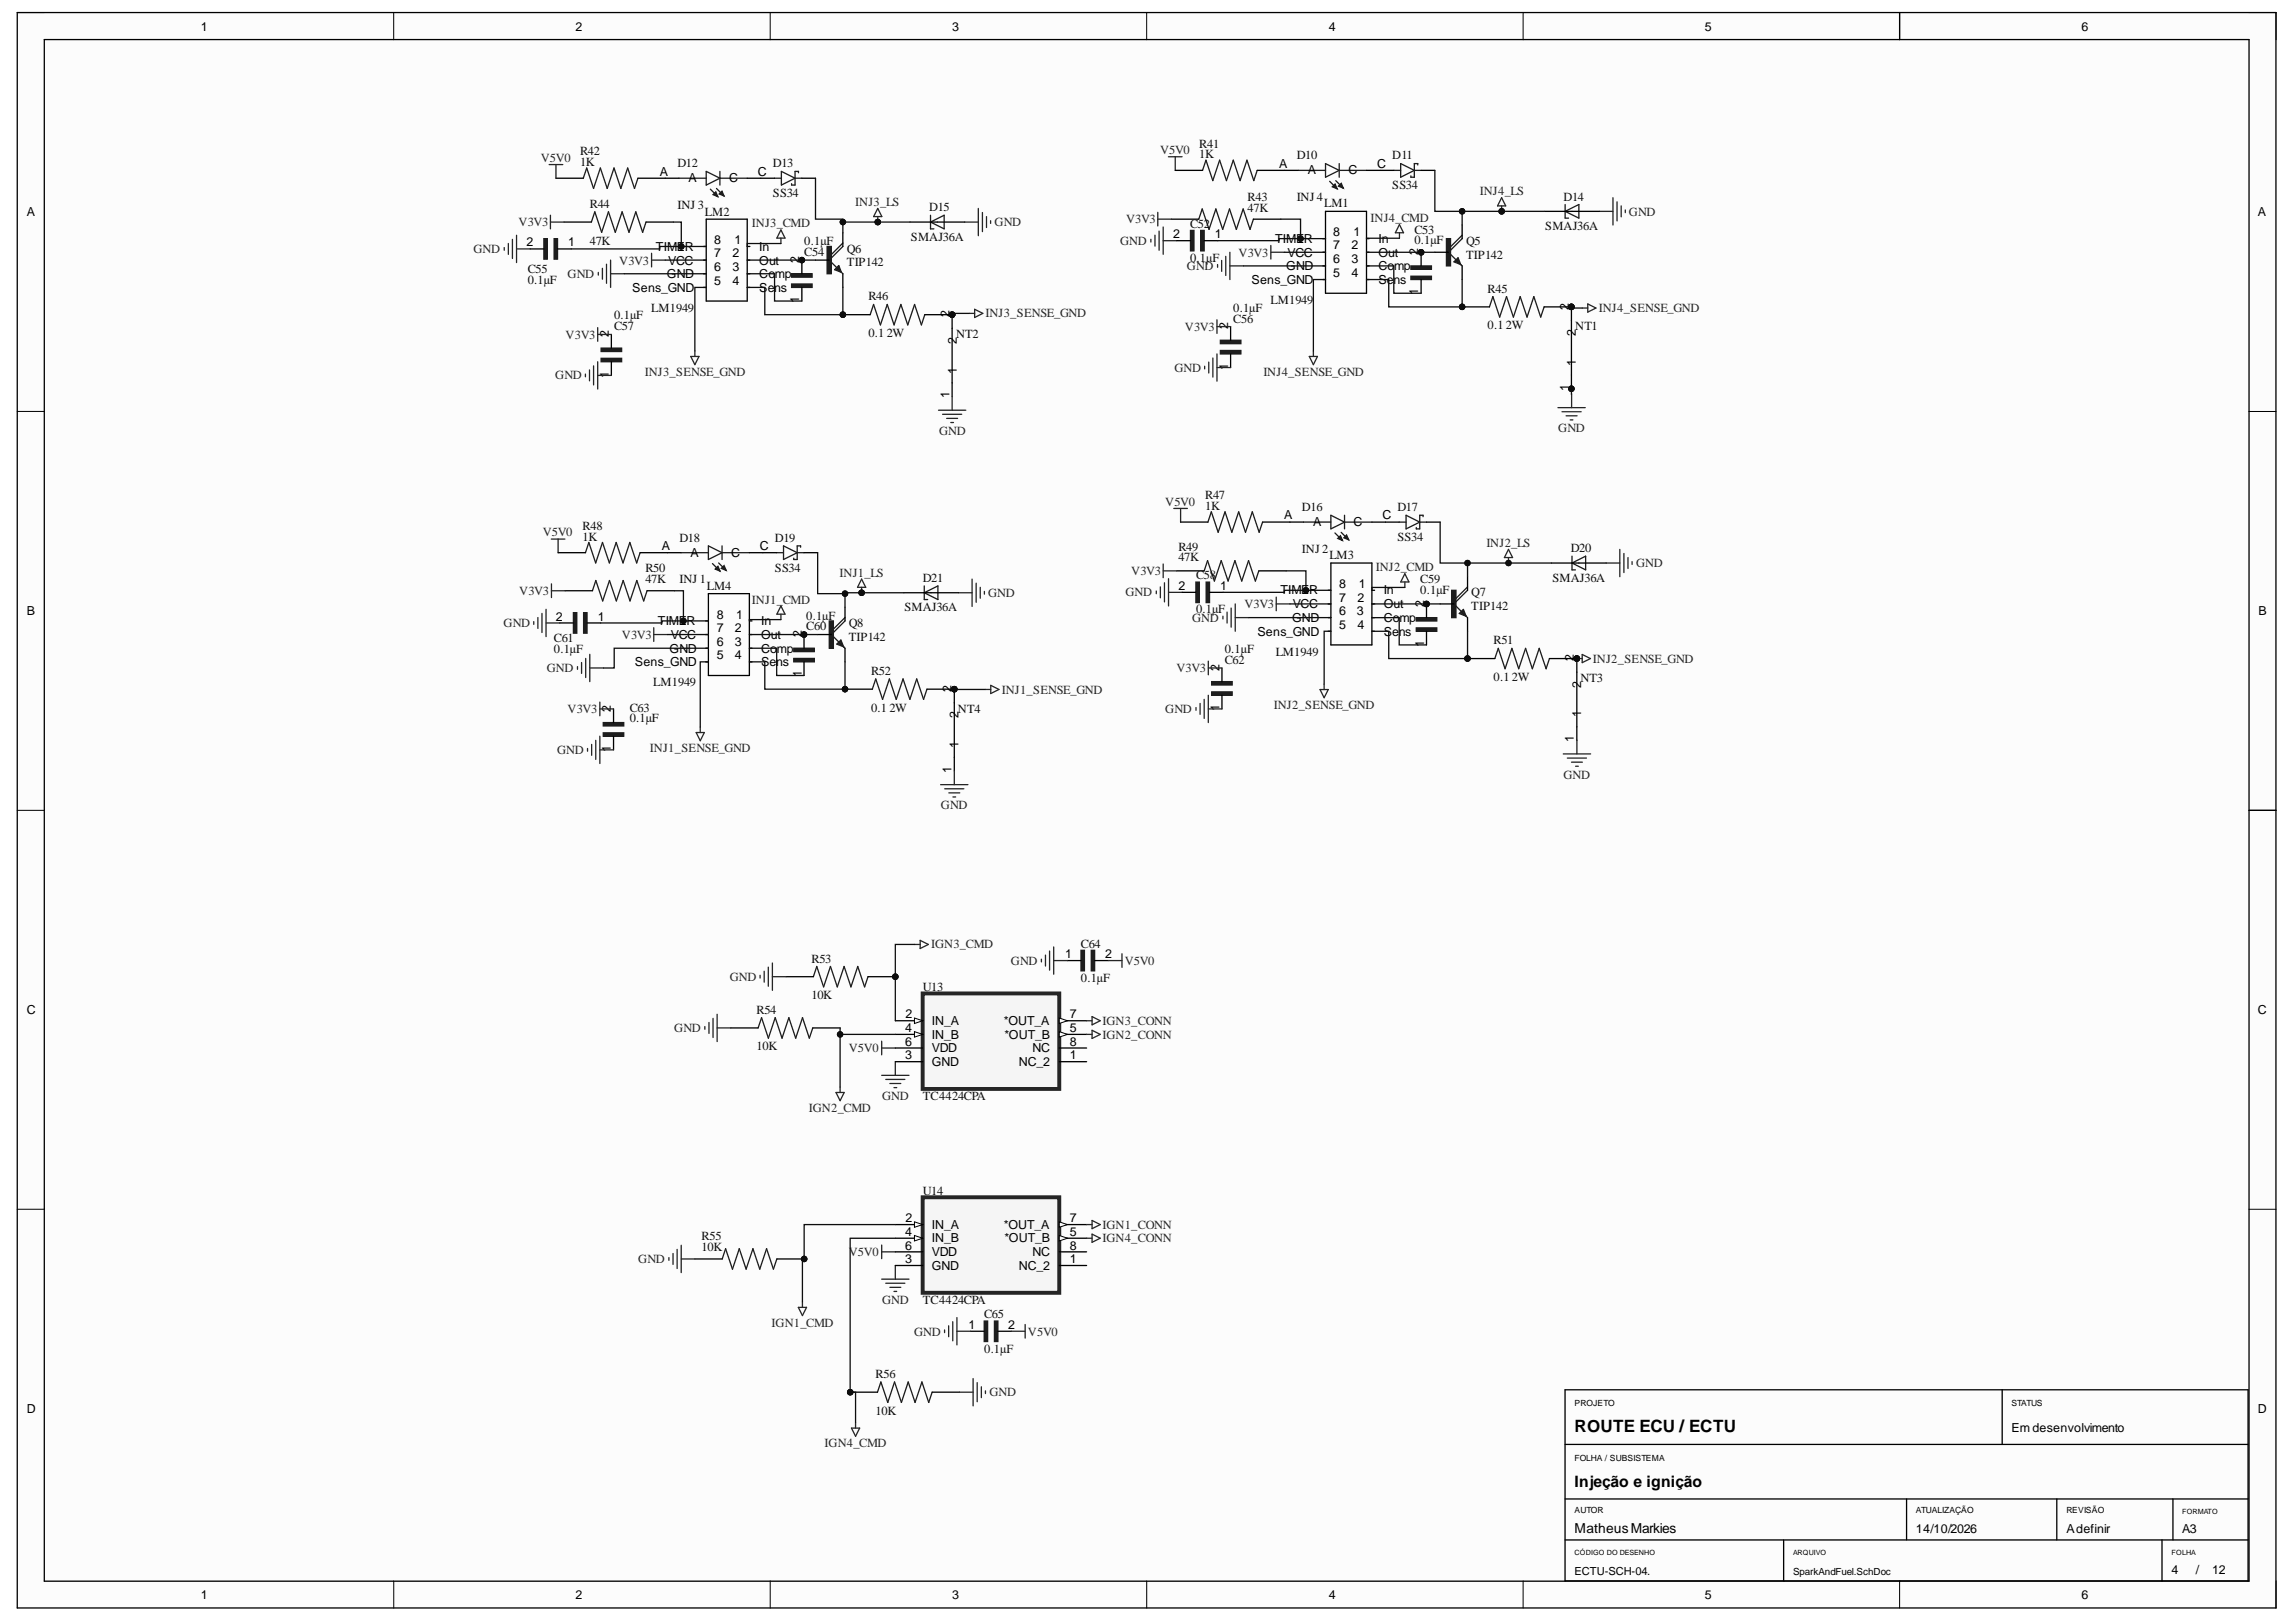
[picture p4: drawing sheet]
<svg xmlns="http://www.w3.org/2000/svg" width="297mm" height="210mm" viewBox="0 0 297 210" stroke-linecap="round" stroke-linejoin="round" font-family="sans-serif">
<defs><g id="words">
<text font-size="2.2" x="203.7" y="185.4">ROUTE ECU / ECTU</text>
<text font-size="2" x="203.7" y="192.5">Injeção e ignição</text>
<text font-size="1.8" x="203.7" y="198.4">MatheusMarkies</text>
<g font-size="1.6">
<text x="26" y="4">1</text>
<text x="74.4" y="4">2</text>
<text x="123.2" y="4">3</text>
<text x="171.9" y="4">4</text>
<text x="220.5" y="4">5</text>
<text x="269.3" y="4">6</text>
<text x="85.4" y="22.7">A</text>
<text x="89.1" y="23.6">A</text>
<text x="94.3" y="23.6">C</text>
<text x="98" y="22.7">C</text>
<text x="165.5" y="21.7">A</text>
<text x="169.2" y="22.6">A</text>
<text x="174.4" y="22.6">C</text>
<text x="178.2" y="21.7">C</text>
<text x="3.5" y="28">A</text>
<text x="292.1" y="28">A</text>
<text x="68.1" y="31.9">2</text>
<text x="73.5" y="31.9">1</text>
<text x="84.9" y="32.5">TIMER</text>
<text x="86.5" y="34.2">VCC</text>
<text x="92.4" y="31.5">8</text>
<text x="92.4" y="33.3">7</text>
<text x="92.4" y="35.1">6</text>
<text x="94.7" y="33.3">2</text>
<text x="94.7" y="35.1">3</text>
<text x="95" y="31.5">1</text>
<text x="98.2" y="32.5">In</text>
<text x="98.2" y="34.2">Out</text>
<text x="103.4" y="34" transform="rotate(-90 103.4 34)">2</text>
<text x="151.8" y="30.8">2</text>
<text x="157.2" y="30.8">1</text>
<text x="165" y="31.4">TIMER</text>
<text x="166.4" y="35">GND</text>
<text x="166.6" y="33.2">VCC</text>
<text x="172.5" y="30.5">8</text>
<text x="172.5" y="32.3">7</text>
<text x="172.5" y="34.1">6</text>
<text x="172.5" y="35.8">5</text>
<text x="174.9" y="32.3">2</text>
<text x="174.9" y="34.1">3</text>
<text x="174.9" y="35.8">4</text>
<text x="175.1" y="30.5">1</text>
<text x="178.3" y="31.4">In</text>
<text x="178.3" y="33.2">Out</text>
<text x="178.3" y="35">Co</text>
<text x="180.4" y="35">mp</text>
<text x="183.5" y="33" transform="rotate(-90 183.5 33)">2</text>
<text x="81.8" y="37.8">Sens_GND</text>
<text x="86.3" y="36">GND</text>
<text x="92.4" y="36.9">5</text>
<text x="94.7" y="36.9">4</text>
<text x="98.2" y="36">Co</text>
<text x="98.2" y="37.8">S</text>
<text x="99.3" y="37.8">ens</text>
<text x="100.3" y="36">mp</text>
<text x="103.4" y="39.2" transform="rotate(-90 103.4 39.2)">1</text>
<text x="122.8" y="41.1" transform="rotate(-90 122.8 41.1)">2</text>
<text x="161.9" y="36.8">Sens_GND</text>
<text x="178.3" y="36.8">Sens</text>
<text x="183.5" y="38.2" transform="rotate(-90 183.5 38.2)">1</text>
<text x="203" y="40.1" transform="rotate(-90 203 40.1)">2</text>
<text x="78.8" y="43.6" transform="rotate(-90 78.8 43.6)">2</text>
<text x="123.8" y="44.5" transform="rotate(-90 123.8 44.5)">2</text>
<text x="158.9" y="47.8" transform="rotate(-90 158.9 47.8)">1</text>
<text x="158.9" y="42.6" transform="rotate(-90 158.9 42.6)">2</text>
<text x="203.9" y="47.3" transform="rotate(-90 203.9 47.3)">1</text>
<text x="203.9" y="43.5" transform="rotate(-90 203.9 43.5)">2</text>
<text x="78.8" y="48.9" transform="rotate(-90 78.8 48.9)">1</text>
<text x="122.8" y="51.6" transform="rotate(-90 122.8 51.6)">1</text>
<text x="123.8" y="48.3" transform="rotate(-90 123.8 48.3)">1</text>
<text x="203" y="50.5" transform="rotate(-90 203 50.5)">1</text>
<text x="85.6" y="71.2">A</text>
<text x="98.3" y="71.2">C</text>
<text x="166.2" y="67.2">A</text>
<text x="169.9" y="68.1">A</text>
<text x="175.1" y="68.1">C</text>
<text x="178.8" y="67.2">C</text>
<text x="89.3" y="72.1">A</text>
<text x="94.6" y="72.1">C</text>
<text x="152.4" y="76.3">2</text>
<text x="157.9" y="76.3">1</text>
<text x="165.6" y="76.9">TIMER</text>
<text x="173.3" y="76.1">8</text>
<text x="173.3" y="77.8">7</text>
<text x="175.6" y="77.8">2</text>
<text x="175.8" y="76.1">1</text>
<text x="179" y="76.9">In</text>
<text x="3.5" y="79.6">B</text>
<text x="71.9" y="80.3">2</text>
<text x="77.3" y="80.3">1</text>
<text x="85.1" y="80.9">TIMER</text>
<text x="86.8" y="82.7">VCC</text>
<text x="92.7" y="80">8</text>
<text x="92.7" y="81.8">7</text>
<text x="92.7" y="83.6">6</text>
<text x="95.1" y="81.8">2</text>
<text x="95.1" y="83.6">3</text>
<text x="95.3" y="80">1</text>
<text x="98.5" y="80.9">In</text>
<text x="98.5" y="82.7">Out</text>
<text x="103.7" y="82.5" transform="rotate(-90 103.7 82.5)">2</text>
<text x="162.7" y="82.2">Sens_GND</text>
<text x="167.2" y="80.5">GND</text>
<text x="167.3" y="78.7">VCC</text>
<text x="173.3" y="79.6">6</text>
<text x="173.3" y="81.4">5</text>
<text x="175.5" y="79.6">3</text>
<text x="175.6" y="81.4">4</text>
<text x="179" y="78.7">Out</text>
<text x="179" y="80.5">Co</text>
<text x="179" y="82.2">S</text>
<text x="180.1" y="82.2">ens</text>
<text x="181" y="80.5">mp</text>
<text x="184.3" y="83.7" transform="rotate(-90 184.3 83.7)">1</text>
<text x="184.3" y="78.5" transform="rotate(-90 184.3 78.5)">2</text>
<text x="292.2" y="79.6">B</text>
<text x="82.1" y="86.2">Sens_GND</text>
<text x="86.6" y="84.4">GND</text>
<text x="92.7" y="85.3">5</text>
<text x="95.1" y="85.3">4</text>
<text x="98.5" y="84.4">Co</text>
<text x="98.5" y="86.2">Sens</text>
<text x="100.5" y="84.4">mp</text>
<text x="103.7" y="87.7" transform="rotate(-90 103.7 87.7)">1</text>
<text x="123.1" y="89.5" transform="rotate(-90 123.1 89.5)">2</text>
<text x="157.8" y="86.8" transform="rotate(-90 157.8 86.8)">2</text>
<text x="203.6" y="85.5" transform="rotate(-90 203.6 85.5)">2</text>
<text x="204.6" y="89" transform="rotate(-90 204.6 89)">2</text>
<text x="79" y="92.1" transform="rotate(-90 79 92.1)">2</text>
<text x="124" y="93" transform="rotate(-90 124 93)">2</text>
<text x="157.8" y="92" transform="rotate(-90 157.8 92)">1</text>
<text x="204.6" y="92.8" transform="rotate(-90 204.6 92.8)">1</text>
<text x="79" y="97.3" transform="rotate(-90 79 97.3)">1</text>
<text x="123.1" y="100" transform="rotate(-90 123.1 100)">1</text>
<text x="124" y="96.8" transform="rotate(-90 124 96.8)">1</text>
<text x="203.6" y="96" transform="rotate(-90 203.6 96)">1</text>
<text x="137.8" y="124">1</text>
<text x="143" y="124">2</text>
<text x="3.5" y="131.3">C</text>
<text x="117.2" y="131.8">2</text>
<text x="138.4" y="131.8">7</text>
<text x="292.1" y="131.3">C</text>
<text x="117.1" y="133.6">4</text>
<text x="117.1" y="135.3">6</text>
<text x="117.1" y="137.1">3</text>
<text x="120.6" y="132.6">IN_A</text>
<text x="120.6" y="134.4">IN_B</text>
<text x="120.6" y="136.2">VDD</text>
<text x="120.6" y="137.9">GND</text>
<text x="129.9" y="132.6">*OUT_A</text>
<text x="129.9" y="134.4">*OUT_B</text>
<text x="131.8" y="137.9">NC_2</text>
<text x="133.6" y="136.2">NC</text>
<text x="138.4" y="133.6">5</text>
<text x="138.4" y="135.3">8</text>
<text x="138.4" y="137.1">1</text>
<text x="117.1" y="159.9">4</text>
<text x="117.1" y="161.7">6</text>
<text x="117.2" y="158.2">2</text>
<text x="120.6" y="159">IN_A</text>
<text x="120.6" y="160.8">IN_B</text>
<text x="129.9" y="159">*OUT_A</text>
<text x="129.9" y="160.8">*OUT_B</text>
<text x="138.4" y="158.2">7</text>
<text x="138.4" y="159.9">5</text>
<text x="138.4" y="161.7">8</text>
<text x="117.1" y="163.5">3</text>
<text x="120.6" y="162.5">VDD</text>
<text x="120.6" y="164.3">GND</text>
<text x="131.8" y="164.3">NC_2</text>
<text x="133.6" y="162.5">NC</text>
<text x="138.4" y="163.5">1</text>
<text x="125.3" y="171.9">1</text>
<text x="130.5" y="171.9">2</text>
<text x="3.5" y="182.8">D</text>
<text x="260.2" y="185.4">Emdesenvolvimento</text>
<text x="292.1" y="182.8">D</text>
<text x="247.9" y="198.4">14/10/2026</text>
<text x="267.3" y="198.4">Adefinir</text>
<text x="280.9" y="203.7">4</text>
<text x="282.3" y="198.4">A3</text>
<text x="284.1" y="203.7">/</text>
<text x="286.2" y="203.7">12</text>
<text x="26" y="206.9">1</text>
<text x="74.4" y="206.9">2</text>
<text x="123.2" y="206.9">3</text>
<text x="171.9" y="206.9">4</text>
<text x="220.5" y="206.9">5</text>
<text x="269.3" y="206.9">6</text>
</g>
<g font-size="1.6" fill="#262626">
<text x="70" y="21">V5V0</text>
<text x="150.1" y="19.9">V5V0</text>
<text x="67.1" y="29.2">V3V3</text>
<text x="97.3" y="29.4">INJ3_CMD</text>
<text x="110.7" y="26.6">INJ3_LS</text>
<text x="128.7" y="29.2">GND</text>
<text x="145.7" y="28.9">V3V3</text>
<text x="177.3" y="28.7">INJ4_CMD</text>
<text x="191.4" y="25.3">INJ4_LS</text>
<text x="210.7" y="27.9">GND</text>
<text x="61.2" y="32.8">GND</text>
<text x="80.1" y="34.2">V3V3</text>
<text x="144.9" y="31.7">GND</text>
<text x="153.5" y="35">GND</text>
<text x="160.2" y="33.2">V3V3</text>
<text x="73.4" y="36">GND</text>
<text x="127.5" y="41.1">INJ3_SENSE_GND</text>
<text x="206.8" y="40.4">INJ4_SENSE_GND</text>
<text x="73.2" y="43.9">V3V3</text>
<text x="153.3" y="42.9">V3V3</text>
<text x="71.8" y="49.1">GND</text>
<text x="83.4" y="48.6">INJ3_SENSE_GND</text>
<text x="151.9" y="48.1">GND</text>
<text x="163.4" y="48.6">INJ4_SENSE_GND</text>
<text x="121.5" y="56.3">GND</text>
<text x="201.6" y="56">GND</text>
<text x="150.8" y="65.4">V5V0</text>
<text x="70.2" y="69.4">V5V0</text>
<text x="192.3" y="70.7">INJ2_LS</text>
<text x="67.2" y="77">V3V3</text>
<text x="108.6" y="74.6">INJ1_LS</text>
<text x="127.8" y="77.3">GND</text>
<text x="145.6" y="77.2">GND</text>
<text x="146.4" y="74.4">V3V3</text>
<text x="178" y="73.9">INJ2_CMD</text>
<text x="211.7" y="73.4">GND</text>
<text x="65.1" y="81.1">GND</text>
<text x="80.5" y="82.7">V3V3</text>
<text x="97.3" y="78.1">INJ1_CMD</text>
<text x="154.2" y="80.5">GND</text>
<text x="161" y="78.7">V3V3</text>
<text x="70.7" y="87">GND</text>
<text x="129.6" y="89.8">INJ1_SENSE_GND</text>
<text x="152.2" y="87">V3V3</text>
<text x="206.1" y="85.8">INJ2_SENSE_GND</text>
<text x="73.4" y="92.3">V3V3</text>
<text x="150.8" y="92.3">GND</text>
<text x="164.8" y="91.7">INJ2_SENSE_GND</text>
<text x="72.1" y="97.5">GND</text>
<text x="84.1" y="97.3">INJ1_SENSE_GND</text>
<text x="202.3" y="100.8">GND</text>
<text x="121.7" y="104.7">GND</text>
<text x="120.5" y="122.7">IGN3_CMD</text>
<text x="130.8" y="124.8">GND</text>
<text x="145.5" y="124.8">V5V0</text>
<text x="94.4" y="127">GND</text>
<text x="87.2" y="133.6">GND</text>
<text x="109.8" y="136.2">V5V0</text>
<text x="142.6" y="132.6">IGN3_CONN</text>
<text x="142.6" y="134.4">IGN2_CONN</text>
<text x="104.6" y="143.9">IGN2_CMD</text>
<text x="114.1" y="142.3">GND</text>
<text x="142.6" y="159">IGN1_CONN</text>
<text x="142.6" y="160.8">IGN4_CONN</text>
<text x="82.6" y="163.5">GND</text>
<text x="109.8" y="162.5">V5V0</text>
<text x="99.8" y="171.7">IGN1_CMD</text>
<text x="114.1" y="168.7">GND</text>
<text x="118.3" y="172.9">GND</text>
<text x="133" y="172.9">V5V0</text>
<text x="128" y="180.7">GND</text>
<text x="106.7" y="187.3">IGN4_CMD</text>
</g>
<g font-size="1.6" fill="#0e0e0e">
<text x="75" y="20.1">R42</text>
<text x="75" y="21.5">1K</text>
<text x="87.6" y="21.6">D12</text>
<text x="100" y="21.6">D13</text>
<text x="155.2" y="19.1">R41</text>
<text x="155.2" y="20.5">1K</text>
<text x="167.8" y="20.6">D10</text>
<text x="180.1" y="20.6">D11</text>
<text x="76.3" y="26.9">R44</text>
<text x="87.6" y="27">INJ 3</text>
<text x="91.2" y="27.9">LM2</text>
<text x="100" y="25.5">SS34</text>
<text x="120.2" y="27.3">D15</text>
<text x="154" y="29.5">C52</text>
<text x="161.4" y="26">R43</text>
<text x="161.4" y="27.5">47K</text>
<text x="167.8" y="26">INJ 4</text>
<text x="171.3" y="26.8">LM1</text>
<text x="180.1" y="24.5">SS34</text>
<text x="199.9" y="29.8">SMAJ36A</text>
<text x="202.3" y="25.9">D14</text>
<text x="68.3" y="35.3">C55</text>
<text x="76.3" y="31.7">47K</text>
<text x="104.1" y="33.1">C54</text>
<text x="104.1" y="31.7">0.1µF</text>
<text x="109.6" y="32.7">Q6</text>
<text x="109.6" y="34.5">TIP142</text>
<text x="117.8" y="31.2">SMAJ36A</text>
<text x="154" y="33.9">0.1µF</text>
<text x="183" y="30.3">C53</text>
<text x="183" y="31.6">0.1µF</text>
<text x="189.7" y="31.7">Q5</text>
<text x="189.7" y="33.5">TIP142</text>
<text x="68.3" y="36.8">0.1µF</text>
<text x="79.4" y="41.3">0.1µF</text>
<text x="84.3" y="40.4">LM1949</text>
<text x="112.3" y="38.9">R46</text>
<text x="159.6" y="41.8">C56</text>
<text x="159.6" y="40.3">0.1µF</text>
<text x="164.4" y="39.4">LM1949</text>
<text x="192.5" y="37.9">R45</text>
<text x="79.4" y="42.8">C57</text>
<text x="112.3" y="43.6">0.1</text>
<text x="114.7" y="43.6">2W</text>
<text x="123.7" y="43.8">NT2</text>
<text x="192.5" y="42.6">0.1</text>
<text x="194.8" y="42.6">2W</text>
<text x="203.8" y="42.8">NT1</text>
<text x="155.9" y="64.6">R47</text>
<text x="75.4" y="68.6">R48</text>
<text x="75.4" y="70">1K</text>
<text x="87.9" y="70.2">D18</text>
<text x="100.2" y="70.2">D19</text>
<text x="152.4" y="71.3">R49</text>
<text x="155.9" y="66">1K</text>
<text x="168.4" y="66.2">D16</text>
<text x="168.4" y="71.5">INJ 2</text>
<text x="180.8" y="66.2">D17</text>
<text x="180.8" y="70.1">SS34</text>
<text x="203.2" y="71.4">D20</text>
<text x="83.5" y="74">R50</text>
<text x="83.5" y="75.4">47K</text>
<text x="87.9" y="75.5">INJ 1</text>
<text x="91.5" y="76.3">LM4</text>
<text x="100.2" y="74">SS34</text>
<text x="119.4" y="75.3">D21</text>
<text x="152.4" y="72.6">47K</text>
<text x="154.7" y="75">C58</text>
<text x="172" y="72.4">LM3</text>
<text x="183.7" y="75.4">C59</text>
<text x="183.7" y="76.8">0.1µF</text>
<text x="190.3" y="77.2">Q7</text>
<text x="200.8" y="75.3">SMAJ36A</text>
<text x="71.7" y="83.1">C61</text>
<text x="104.3" y="81.6">C60</text>
<text x="104.3" y="80.2">0.1µF</text>
<text x="109.8" y="81.1">Q8</text>
<text x="109.8" y="82.9">TIP142</text>
<text x="117" y="79.1">SMAJ36A</text>
<text x="154.7" y="79.4">0.1µF</text>
<text x="190.3" y="78.9">TIP142</text>
<text x="193.2" y="83.3">R51</text>
<text x="71.7" y="84.4">0.1µF</text>
<text x="84.5" y="88.8">LM1949</text>
<text x="112.7" y="87.3">R52</text>
<text x="158.5" y="86">C62</text>
<text x="158.5" y="84.5">0.1µF</text>
<text x="165.1" y="84.9">LM1949</text>
<text x="193.2" y="88.2">0.1</text>
<text x="195.6" y="88.2">2W</text>
<text x="204.5" y="88.2">NT3</text>
<text x="81.5" y="92.1">C63</text>
<text x="81.5" y="93.5">0.1µF</text>
<text x="112.7" y="92.1">0.1</text>
<text x="115.1" y="92.1">2W</text>
<text x="123.9" y="92.2">NT4</text>
<text x="105" y="124.6">R53</text>
<text x="139.8" y="122.6">C64</text>
<text x="97.9" y="131.2">R54</text>
<text x="105" y="129.3">10K</text>
<text x="119.4" y="128.2">U13</text>
<text x="139.8" y="127">0.1µF</text>
<text x="97.9" y="135.9">10K</text>
<text x="119.4" y="142.3">TC4424CPA</text>
<text x="119.4" y="154.6">U14</text>
<text x="90.8" y="160.5">R55</text>
<text x="90.8" y="161.9">10K</text>
<text x="119.4" y="168.7">TC4424CPA</text>
<text x="127.3" y="170.6">C65</text>
<text x="113.3" y="178.4">R56</text>
<text x="127.3" y="175.1">0.1µF</text>
<text x="113.3" y="183.1">10K</text>
</g>
<text font-size="1.4" x="203.7" y="203.8">ECTU-SCH-04.</text>
<text font-size="1.3" x="232" y="203.8">SparkAndFuel.SchDoc</text>
<g font-size="1.1">
<text x="203.7" y="181.9">PROJETO</text>
<text x="260.2" y="181.9">STATUS</text>
<text x="203.7" y="189">FOLHA / SUBSISTEMA</text>
<text x="203.7" y="195.9">AUTOR</text>
<text x="247.9" y="195.9">ATUALIZAÇÃO</text>
<text x="267.3" y="195.9">REVISÃO</text>
</g>
<g font-size=".9">
<text x="282.3" y="195.9">FORMATO</text>
<text x="203.7" y="201.2">CÓDIGO DO DESENHO</text>
<text x="232" y="201.2">ARQUIVO</text>
<text x="280.9" y="201.2">FOLHA</text>
</g>
</g></defs>
<g fill="#fcfcfc">
<path d="M2.2 1.6h292.3v206.5h-292.3z" fill-rule="evenodd"/>
<path d="M5.8 5.2h285.1v199.4h-285.1z" fill-rule="evenodd"/>
</g>
<g fill="none" stroke="#000" stroke-width=".13">
<path d="M2.2 1.6h3.6M50.9 1.6v3.6M99.6 1.6v3.6M148.3 1.6v3.6M197 1.6v3.6M245.8 1.6v3.6M290.9 1.6h3.6v3.6M2.2 53.2h3.6M290.9 53.3h3.6M2.2 104.9h3.6M290.9 104.9h3.6M2.2 156.5h3.6"/>
<path d="M290.9 156.5h3.6M50.9 204.6v3.5M99.6 204.6v3.5M148.4 204.6v3.5M197 204.6v3.5M245.8 204.6v3.5M294.5 204.6v3.5"/>
</g>
<g fill="none" stroke="#000" stroke-width=".17">
<path d="M2.2 1.6h292.2v206.5h-292.2zM5.7 5.1h285.3v199.5h-285.3zM245.8 1.6v3.5M91.6 76.8h5.3v10.6h-5.3zM98.7 71.5h1.8M104 71.5h1.8M91.3 80.4h.3M91.3 82.1h.3M91.3 83.9h.3M91.3 85.7h.3M96.9 80.4h.4M96.9 82.1h.4"/>
<path d="M96.9 83.9h.4M96.9 85.7h.4M291 104.9h3.5M202.5 179.9h88.3v24.7h-88.3zM259 179.9v7M202.5 186.9h88.3M202.5 194h88.3M202.5 199.3h88.3M230.8 199.3v5.3M246.7 194v5.3M266.1 194v5.3M279.7 199.3v5.3"/>
<path d="M281.1 194v5.3"/>
</g>
<path d="M100.5 71.5h.9M101.4 70.6l1.7 .9-1.7 .9zM103.1 71.5h.9M103.6 70.8v-.2h-.5v1.8h-.4v-.2" fill="none" stroke="#1c1c1c" stroke-width=".17"/>
<path d="M71.3 69.8h1.8M72.2 69.8v1.7M84.6 81.2v1.8M84.6 82.1h1.7" fill="none" stroke="#262626" stroke-width=".17"/>
<circle cx="104" cy="82.1" r=".35" fill="#0e0e0e"/>
<circle cx="104" cy="82.1" r=".35" fill="none" stroke="#0e0e0e" stroke-width=".13"/>
<path d="M102.7 85.4h2.6M102.7 84.1h2.6" fill="none" stroke="#1c1c1c" stroke-width=".44"/>
<path d="M102.7 85.2h2.6v.5h-2.6zM102.7 83.9h2.6v.4h-2.6z" fill="none" stroke="#1c1c1c" stroke-width=".17"/>
<path d="M104 82.1v1.8M104 85.7v1.7" fill="none" stroke="#000" stroke-width=".17"/>
<circle cx="104" cy="82.1" r=".35" fill="#0e0e0e"/>
<circle cx="104" cy="82.1" r=".35" fill="none" stroke="#0e0e0e" stroke-width=".13"/>
<path d="M88.1 71.5h3.5M91.6 70.6l1.8 .9-1.8 .9zM92.2 72.9l.9 1M93 72.9l.9 .9M93.4 70.6v1.8M93.4 71.5h3.5" fill="none" stroke="#1c1c1c" stroke-width=".17"/>
<path d="M92.5 73.6l.4-.3 .2 .6z" fill="#1c1c1c"/>
<path d="M92.5 73.6l.4-.3 .2 .6z" fill="none" stroke="#1c1c1c" stroke-width=".17"/>
<path d="M93.3 73.6l.4-.4 .2 .6z" fill="#1c1c1c"/>
<path d="M74.2 79.3h.4v2.6h-.4zM75.5 79.3h.4v2.6h-.4zM76.6 76.4l.5-1.3 .9 2.7 .9-2.7 .8 2.7 .9-2.7 .9 2.7 .9-2.7 .9 2.7 .4-1.4M93.3 73.6l.4-.4 .2 .6zM78 94.8h2.7v.5h-2.7zM78 93.5h2.7v.4h-2.7z" fill="none" stroke="#1c1c1c" stroke-width=".17"/>
<path d="M73.1 76.4h3.5M83.7 76.4h3.5M86.3 71.5h1.8M96.9 71.5h1.8M72.4 80.6h1.8M75.9 80.6h1.8M79.4 91.7v1.8M79.4 95.3v1.7" fill="none" stroke="#000" stroke-width=".17"/>
<path d="M74.4 79.3v2.6M75.7 79.3v2.6M78 95.1h2.7M78 93.7h2.7" fill="none" stroke="#1c1c1c" stroke-width=".44"/>
<g fill="none" stroke="#262626" stroke-width=".17">
<path d="M69.6 79.9v1.4M70.1 79.4v2.5M70.6 78.9v3.5M71.3 75.6v1.7M71.3 76.4h1.8M101 78.4l.6 1.1h-1.1zM101 79.5v.7M111.5 74.9l.5 1.1h-1.1zM111.5 76v.7M69.1 80.4v.4M70.6 80.6h1.8M76 96.9v.3"/>
<path d="M76.5 96.3v1.4M77.1 95.8v2.5M77.6 90.9v1.7M77.6 95.3v3.5M77.6 97h1.8M77.6 91.7h1.8"/>
</g>
<circle cx="111.5" cy="76.7" r=".35" fill="#0e0e0e"/>
<circle cx="111.5" cy="76.7" r=".35" fill="none" stroke="#0e0e0e" stroke-width=".13"/>
<path d="M171.8 76.4h.4M171.8 78.2h.4M171.8 79.9h.4M172.2 72.9h5.3v10.6h-5.3zM177.5 76.4h.3M177.5 78.2h.3M177.5 79.9h.3M179.3 67.6h1.7M184.6 67.6h1.7M171.8 81.7h.4M177.5 81.7h.3" fill="none" stroke="#000" stroke-width=".17"/>
<path d="M181 67.6h.9M181.9 66.7l1.8 .9-1.8 .8zM183.7 67.6h.9M184.1 66.9v-.2h-.4v1.7h-.5v-.1" fill="none" stroke="#1c1c1c" stroke-width=".17"/>
<path d="M151.9 65.8h1.7M152.7 65.8v1.8M158.2 79.7v.4M158.7 79.2v1.4M159.3 78.7v2.5M159.8 78.2v3.5M159.8 79.9h1.8M165.1 77.3v1.7M165.1 78.2h1.8" fill="none" stroke="#262626" stroke-width=".17"/>
<circle cx="184.6" cy="78.2" r=".35" fill="#0e0e0e"/>
<circle cx="184.6" cy="78.2" r=".35" fill="none" stroke="#0e0e0e" stroke-width=".13"/>
<path d="M183.2 81.5h2.7" fill="none" stroke="#1c1c1c" stroke-width=".44"/>
<path d="M183.2 79.9h2.7v.5h-2.7zM183.2 81.3h2.7v.4h-2.7z" fill="none" stroke="#1c1c1c" stroke-width=".17"/>
<path d="M183.2 80.1h2.7" fill="none" stroke="#1c1c1c" stroke-width=".43"/>
<path d="M184.6 78.2v1.7M184.6 81.7v1.8" fill="none" stroke="#000" stroke-width=".17"/>
<circle cx="184.6" cy="78.2" r=".35" fill="#0e0e0e"/>
<circle cx="184.6" cy="78.2" r=".35" fill="none" stroke="#0e0e0e" stroke-width=".13"/>
<path d="M187.8 76.4h.6v3.5h-.6z" fill-rule="evenodd" fill="#1c1c1c"/>
<path d="M168.6 67.6h3.6M172.2 66.7l1.7 .9-1.7 .8zM172.7 69l1 .9M173.5 68.9l1 1M173.9 66.7v1.7M173.9 67.6h3.6M187.8 76.4h.6v3.5h-.6zM188.8 79.4l.5-.5 .4 .9zM189.3 79.2l-.1 .2 .3 .2-.2-.6-.3 .4M189.9 76.4l-1.8 1.8 1.8 1.7M189.9 76l-1.8 1.7" fill="none" stroke="#1c1c1c" stroke-width=".17"/>
<path d="M186.3 78.2h1.8M189.9 74.6v1.8M189.9 79.9v1.8" fill="none" stroke="#000" stroke-width=".17"/>
<path d="M173.1 69.7l.3-.4 .3 .6z" fill="#1c1c1c"/>
<path d="M173.1 69.7l.3-.4 .3 .6z" fill="none" stroke="#1c1c1c" stroke-width=".17"/>
<path d="M174.2 69.2l.3 .7-.6-.3z" fill="#1c1c1c"/>
<path d="M154.7 75.3h.5v2.7h-.5zM155.8 73.9l.4-1.4 .9 2.7 .9-2.7 .9 2.7 .9-2.7 .8 2.7 .9-2.7 .9 2.7 .5-1.3M156 75.3h.5v2.7h-.5zM174.2 69.2l.3 .7-.6-.3z" fill="none" stroke="#1c1c1c" stroke-width=".17"/>
<path d="M152.2 73.9h3.6M152.9 76.7h1.8M156.5 76.7h1.8M162.9 73.9h3.5M166.9 67.6h1.7M177.5 67.6h1.8" fill="none" stroke="#000" stroke-width=".17"/>
<path d="M149.6 76.5v.3M150.1 75.9v1.5M150.5 73v1.8M150.5 73.9h1.7M150.6 75.4v2.5M151.2 74.9v3.5M151.2 76.7h1.7M181.7 74.2l.6 1.1h-1.1zM181.7 75.3v.7M195.2 71.1l.5 1.1h-1.1zM195.2 72.2v.7" fill="none" stroke="#262626" stroke-width=".17"/>
<path d="M154.9 75.3v2.7M156.3 75.3v2.7" fill="none" stroke="#1c1c1c" stroke-width=".44"/>
<circle cx="195.2" cy="72.9" r=".35" fill="#0e0e0e"/>
<circle cx="195.2" cy="72.9" r=".35" fill="none" stroke="#0e0e0e" stroke-width=".13"/>
<path d="M91 31.9h.4M91 33.7h.4M91 35.4h.4M91 37.2h.4M91.4 28.4h5.3v10.6h-5.3zM96.7 31.9h.3M96.7 33.7h.3M96.7 35.4h.3M96.7 37.2h.3M98.4 23.1h1.8M103.7 23.1h1.8" fill="none" stroke="#000" stroke-width=".17"/>
<path d="M100.2 23.1h.9M101.1 22.2l1.8 .9-1.8 .9zM102.9 23.1h.8M103.3 22.4v-.2h-.4v1.8h-.5v-.2" fill="none" stroke="#1c1c1c" stroke-width=".17"/>
<path d="M77.4 35.3v.3M77.9 34.7v1.4M78.5 34.2v2.5M79 33.7v3.5M79 35.4h1.8M84.3 32.8v1.7M84.3 33.7h1.8" fill="none" stroke="#262626" stroke-width=".17"/>
<circle cx="103.7" cy="33.7" r=".35" fill="#0e0e0e"/>
<circle cx="103.7" cy="33.7" r=".35" fill="none" stroke="#0e0e0e" stroke-width=".13"/>
<path d="M102.4 37h2.7M102.4 35.6h2.7" fill="none" stroke="#1c1c1c" stroke-width=".44"/>
<path d="M102.4 36.8h2.7v.4h-2.7zM102.4 35.4h2.7v.5h-2.7z" fill="none" stroke="#1c1c1c" stroke-width=".17"/>
<path d="M103.7 33.7v1.7M103.7 37.2v1.8" fill="none" stroke="#000" stroke-width=".17"/>
<circle cx="103.7" cy="33.7" r=".35" fill="#0e0e0e"/>
<circle cx="103.7" cy="33.7" r=".35" fill="none" stroke="#0e0e0e" stroke-width=".13"/>
<path d="M107 31.9h.5v3.5h-.5z" fill-rule="evenodd" fill="#1c1c1c"/>
<g fill="none" stroke="#1c1c1c" stroke-width=".17">
<path d="M87.8 23.1h3.6M91.4 22.2l1.7 .9-1.7 .9zM91.9 24.5l1 1M92.7 24.4l1 1M93.1 22.2v1.8M93.1 23.1h3.6M107 31.9h.5v3.5h-.5zM108 34.9l.5-.5 .4 .9zM108.2 34.9l.3-.4 .2 .6M108.5 34.7l-.2 .2 .4 .2M108.7 35.1l.2 .2M108.9 35.3l.1 .1"/>
<path d="M109 31.9l-1.7 1.8 1.4 1.4M109 31.5l-1.7 1.7"/>
</g>
<path d="M105.5 33.7h1.8M109 30.1v1.8M109 35.4v1.8" fill="none" stroke="#000" stroke-width=".17"/>
<path d="M92.2 25.2l.4-.4 .3 .7z" fill="#1c1c1c"/>
<path d="M92.2 25.2l.4-.4 .3 .7z" fill="none" stroke="#1c1c1c" stroke-width=".17"/>
<path d="M93 25.1l.4-.4 .3 .7z" fill="#1c1c1c"/>
<path d="M70.4 30.9h.4v2.6h-.4zM71.7 30.9h.4v2.6h-.4zM76.5 28.7l.5-1.3 .8 2.7 .9-2.7 .9 2.7 .9-2.7 .9 2.7 .9-2.7 .8 2.7 .5-1.4M93 25.1l.4-.4 .3 .7zM77.8 46.4h2.6v.4h-2.6zM77.8 45.1h2.6v.4h-2.6z" fill="none" stroke="#1c1c1c" stroke-width=".17"/>
<path d="M68.6 32.2h1.8M72.1 32.2h1.8M73 28.7h3.5M83.6 28.7h3.5M86.1 23.1h1.7M96.7 23.1h1.7M79.1 43.3v1.8M79.1 46.8v1.8" fill="none" stroke="#000" stroke-width=".17"/>
<path d="M70.6 30.9v2.6M71.9 30.9v2.6M77.8 46.6h2.6M77.8 45.3h2.6" fill="none" stroke="#1c1c1c" stroke-width=".44"/>
<g fill="none" stroke="#262626" stroke-width=".17">
<path d="M65.2 32v.4M65.8 31.5v1.4M66.3 31v2.4M66.8 30.4v3.6M66.8 32.2h1.8M71.2 27.9v1.7M71.2 28.7h1.8M101 29.8l.6 1h-1.1zM101 30.8v.7M113.6 27l.5 1h-1.1zM113.6 28v.7M75.7 48.4v.4"/>
<path d="M76.3 47.9v1.4M76.8 47.3v2.5M77.3 42.4v1.8M77.3 46.8v3.5M77.3 48.6h1.8M77.3 43.3h1.8"/>
</g>
<circle cx="113.6" cy="28.7" r=".35" fill="#0e0e0e"/>
<circle cx="113.6" cy="28.7" r=".35" fill="none" stroke="#0e0e0e" stroke-width=".13"/>
<path d="M171.1 30.9h.4M171.1 32.6h.4M171.1 34.4h.4M171.1 36.2h.4M171.5 27.3l5.3 .1v10.6h-5.3zM176.8 30.9h.3M176.8 32.6h.3M176.8 34.4h.3M176.8 36.2h.3M178.6 22h1.7M183.9 22h1.7" fill="none" stroke="#000" stroke-width=".17"/>
<path d="M180.3 22h.9M181.2 21.2l1.8 .8-1.8 .9zM183 22h.9M183.4 21.4v-.2h-.4v1.7h-.5v-.1" fill="none" stroke="#1c1c1c" stroke-width=".17"/>
<path d="M151.2 20.3h1.7M152 20.3v1.7M157.5 34.2v.4M158.1 33.7v1.4M158.6 33.2v2.4M159.1 32.6v3.6M159.1 34.4h1.8M164.4 31.8v1.7M164.4 32.6h1.8" fill="none" stroke="#262626" stroke-width=".17"/>
<circle cx="183.9" cy="32.7" r=".35" fill="#0e0e0e"/>
<circle cx="183.9" cy="32.7" r=".35" fill="none" stroke="#0e0e0e" stroke-width=".13"/>
<path d="M182.5 36h2.7" fill="none" stroke="#1c1c1c" stroke-width=".43"/>
<path d="M182.5 35.7h2.7v.5h-2.7zM182.5 34.4h2.7v.5h-2.7z" fill="none" stroke="#1c1c1c" stroke-width=".17"/>
<path d="M182.5 34.6h2.7" fill="none" stroke="#1c1c1c" stroke-width=".44"/>
<path d="M183.9 32.6v1.8M183.9 36.2v1.8" fill="none" stroke="#000" stroke-width=".17"/>
<circle cx="183.9" cy="32.7" r=".35" fill="#0e0e0e"/>
<circle cx="183.9" cy="32.7" r=".35" fill="none" stroke="#0e0e0e" stroke-width=".13"/>
<path d="M187.1 30.9h.6v3.5h-.6z" fill-rule="evenodd" fill="#1c1c1c"/>
<g fill="none" stroke="#1c1c1c" stroke-width=".17">
<path d="M167.9 22h3.6M171.5 21.2l1.8 .8M171.5 21.2v1.7l1.8-.9M172 23.5l1 .9M172.8 23.4l1 1M173.3 21.2v1.7M173.3 22h3.5M187.1 30.9h.6v3.5h-.6zM188.1 33.9l.5-.5 .4 .8zM188.3 33.9l.3-.4 .2 .6M188.6 33.7l-.1 .2 .3 .2M188.8 34.1l.2 .1"/>
<path d="M189 34.2l.2 .2M189.2 30.9l-1.8 1.7 1.4 1.5M189.2 30.4l-1.8 1.8"/>
</g>
<path d="M185.6 32.6h1.8M189.2 29.1v1.8M189.2 34.4v1.8" fill="none" stroke="#000" stroke-width=".17"/>
<path d="M172.4 24.2l.3-.4 .3 .6z" fill="#1c1c1c"/>
<path d="M172.4 24.2l.3-.4 .3 .6z" fill="none" stroke="#1c1c1c" stroke-width=".17"/>
<path d="M173.2 24.1l.3-.4 .3 .7z" fill="#1c1c1c"/>
<path d="M154 29.8h.5v2.7h-.5zM155.1 28.4l.4-1.4 .9 2.7 .9-2.7 .9 2.7 .9-2.7 .8 2.7 .9-2.7 .9 2.7 .5-1.3M155.3 29.8h.5v2.7h-.5zM155.6 22l.4-1.3 .9 2.7 .9-2.7 .9 2.7 .9-2.7 .8 2.7 .9-2.7 .9 2.7 .4-1.4M173.2 24.1l.3-.4 .3 .7zM157.9 45.4h2.6v.4h-2.6zM157.9 44h2.6v.5h-2.6z" fill="none" stroke="#1c1c1c" stroke-width=".17"/>
<path d="M151.6 28.4h3.5M152 22h3.6M152.2 31.1h1.8M155.8 31.1h1.8M162.2 28.4h3.5M162.6 22h5.3M176.8 22h1.8M159.2 42.3v1.7M159.2 45.8v1.8" fill="none" stroke="#000" stroke-width=".17"/>
<path d="M154.2 29.8v2.7M155.6 29.8v2.7M157.9 45.6h2.6M157.9 44.3h2.6" fill="none" stroke="#1c1c1c" stroke-width=".44"/>
<g fill="none" stroke="#262626" stroke-width=".17">
<path d="M148.9 31v.3M149.4 30.4v1.4M149.8 27.5v1.7M149.8 28.4h1.8M150 29.9v2.5M150.5 29.4v3.5M150.5 31.1h1.7M181.1 29.1l.5 1h-1.1zM181.1 30.1v.7M194.3 25.6l.5 1h-1.1zM194.3 26.6v.8M155.9 47.4v.3"/>
<path d="M156.4 46.9v1.4M156.9 46.3v2.5M157.4 41.4v1.7M157.4 45.8v3.5M157.4 47.6h1.8M157.4 42.3h1.8"/>
</g>
<circle cx="194.3" cy="27.3" r=".35" fill="#0e0e0e"/>
<circle cx="194.3" cy="27.3" r=".35" fill="none" stroke="#0e0e0e" stroke-width=".13"/>
<g fill="none" stroke="#262626" stroke-width=".17">
<path d="M71 21.3h1.8M71.9 21.3v1.8M114.1 139.2h3.5M114.1 134.7v1.8M114.1 135.6h1.7M114.6 139.7h2.5M115.8 137.4v1.8M115.1 140.2h1.4M115.7 140.7h.3M114.1 165.5h3.5M114.1 161.1v1.8M114.1 162h1.7"/>
<path d="M114.6 166.1h2.5M115.1 166.6h1.4M115.7 167.1h.3M115.8 163.8v1.7"/>
</g>
<path d="M119.4 128.6h17.6v12.3h-17.6z" fill-rule="evenodd" fill="#f5f5f5"/>
<path d="M119.4 128.6h17.6v12.3h-17.6z" fill="none" stroke="#262626" stroke-width=".51"/>
<path d="M115.8 132.1h3.6" fill="none" stroke="#000" stroke-width=".17"/>
<path d="M118.3 131.7l1.1 .4-1.1 .3z" fill="#fbfbfb"/>
<path d="M118.3 131.7l1.1 .4-1.1 .3z" fill="none" stroke="#000" stroke-width=".13"/>
<path d="M115.8 133.9h3.6" fill="none" stroke="#000" stroke-width=".17"/>
<path d="M118.3 133.5l1.1 .4-1.1 .3z" fill="#fbfbfb"/>
<path d="M118.3 133.5l1.1 .4-1.1 .3z" fill="none" stroke="#000" stroke-width=".13"/>
<path d="M115.8 135.6h3.6M115.8 137.4h3.6M137 132.1h3.6" fill="none" stroke="#000" stroke-width=".17"/>
<path d="M137 131.7l1.1 .4-1.1 .3z" fill="#fbfbfb"/>
<path d="M137 131.7l1.1 .4-1.1 .3z" fill="none" stroke="#000" stroke-width=".13"/>
<path d="M137 133.9h3.6" fill="none" stroke="#000" stroke-width=".17"/>
<path d="M137 133.5l1.1 .4-1.1 .3z" fill="#fbfbfb"/>
<path d="M137 133.5l1.1 .4-1.1 .3z" fill="none" stroke="#000" stroke-width=".13"/>
<path d="M137 135.6h3.6M137 137.4h3.6" fill="none" stroke="#000" stroke-width=".17"/>
<path d="M119.4 154.9h17.6v12.4h-17.6z" fill-rule="evenodd" fill="#f5f5f5"/>
<path d="M119.4 154.9h17.6v12.4h-17.6z" fill="none" stroke="#262626" stroke-width=".51"/>
<path d="M115.8 158.5h3.6" fill="none" stroke="#000" stroke-width=".17"/>
<path d="M118.3 158.1l1.1 .4-1.1 .3z" fill="#fbfbfb"/>
<path d="M118.3 158.1l1.1 .4-1.1 .3z" fill="none" stroke="#000" stroke-width=".13"/>
<path d="M115.8 160.2h3.6" fill="none" stroke="#000" stroke-width=".17"/>
<path d="M118.3 159.9l1.1 .3-1.1 .4z" fill="#fbfbfb"/>
<path d="M118.3 159.9l1.1 .3-1.1 .4z" fill="none" stroke="#000" stroke-width=".13"/>
<path d="M137 158.5h3.6M115.8 162h3.6M115.8 163.8h3.6" fill="none" stroke="#000" stroke-width=".17"/>
<path d="M137 158.1l1.1 .4-1.1 .3z" fill="#fbfbfb"/>
<path d="M137 158.1l1.1 .4-1.1 .3z" fill="none" stroke="#000" stroke-width=".13"/>
<path d="M137 160.2h3.6" fill="none" stroke="#000" stroke-width=".17"/>
<path d="M137 159.9l1.1 .3-1.1 .4z" fill="#fbfbfb"/>
<path d="M137 159.9l1.1 .3-1.1 .4z" fill="none" stroke="#000" stroke-width=".13"/>
<path d="M138.1 124.3h1.8M141.6 124.3h1.8M125.6 172.3h1.7M129.1 172.3h1.8M137 162h3.6M137 163.8h3.6" fill="none" stroke="#000" stroke-width=".17"/>
<path d="M140.1 123v2.6M141.4 123v2.6M127.6 171v2.6M128.9 171v2.6" fill="none" stroke="#1c1c1c" stroke-width=".44"/>
<path d="M139.9 123h.4v2.6h-.4zM141.2 123h.4v2.6h-.4zM127.3 171h.5v2.6h-.5zM128.7 171h.4v2.6h-.4z" fill="none" stroke="#1c1c1c" stroke-width=".17"/>
<path d="M140.6 132.1h.7M141.3 131.6l1 .5-1 .5zM143.4 124.3h1.8M145.2 123.4v1.8M140.6 158.5h.7M141.3 157.9l1 .6-1 .5zM130.9 172.3h1.7M132.6 171.4v1.8" fill="none" stroke="#262626" stroke-width=".17"/>
<circle cx="104" cy="162.9" r=".35" fill="#0e0e0e"/>
<circle cx="104" cy="162.9" r=".35" fill="none" stroke="#0e0e0e" stroke-width=".13"/>
<path d="M93.4 162.9l.5-1.3 .9 2.6 .8-2.6 .9 2.6 .9-2.6 .9 2.6 .9-2.6 .9 2.6 .4-1.3" fill="none" stroke="#1c1c1c" stroke-width=".17"/>
<path d="M89.9 162.9h3.5M100.5 162.9h3.5" fill="none" stroke="#000" stroke-width=".17"/>
<circle cx="104" cy="162.9" r=".35" fill="#0e0e0e"/>
<circle cx="104" cy="162.9" r=".35" fill="none" stroke="#0e0e0e" stroke-width=".13"/>
<circle cx="110" cy="180.2" r=".35" fill="#0e0e0e"/>
<circle cx="110" cy="180.2" r=".35" fill="none" stroke="#0e0e0e" stroke-width=".13"/>
<path d="M113.5 180.2l.5-1.4 .9 2.7 .8-2.7 .9 2.7 .9-2.7 .9 2.7 .9-2.7 .9 2.7 .4-1.3" fill="none" stroke="#1c1c1c" stroke-width=".17"/>
<path d="M110 180.2h3.5M120.6 180.2h3.5" fill="none" stroke="#000" stroke-width=".17"/>
<circle cx="110" cy="180.2" r=".35" fill="#0e0e0e"/>
<circle cx="110" cy="180.2" r=".35" fill="none" stroke="#0e0e0e" stroke-width=".13"/>
<path d="M98.1 133l.4-1.3 .9 2.7 .9-2.7 .9 2.7 .9-2.7 .8 2.7 .9-2.7 .9 2.7 .4-1.4" fill="none" stroke="#1c1c1c" stroke-width=".17"/>
<path d="M94.5 133h3.6M105.1 133h3.6" fill="none" stroke="#000" stroke-width=".17"/>
<circle cx="115.8" cy="126.4" r=".35" fill="#0e0e0e"/>
<circle cx="115.8" cy="126.4" r=".35" fill="none" stroke="#0e0e0e" stroke-width=".13"/>
<path d="M105.2 126.4l.5-1.3 .9 2.6 .8-2.6 .9 2.6 .9-2.6 .9 2.6 .9-2.6 .9 2.6 .4-1.3" fill="none" stroke="#1c1c1c" stroke-width=".17"/>
<path d="M101.7 126.4h3.5M112.3 126.4h3.5" fill="none" stroke="#000" stroke-width=".17"/>
<circle cx="115.8" cy="126.4" r=".35" fill="#0e0e0e"/>
<circle cx="115.8" cy="126.4" r=".35" fill="none" stroke="#0e0e0e" stroke-width=".13"/>
<g fill="none" stroke="#262626" stroke-width=".17">
<path d="M91.2 132.8v.4M91.7 132.3v1.4M92.2 131.8v2.5M92.8 131.3v3.5M92.8 133h1.7M98.3 126.2v.4M98.9 125.7v1.4M99.4 125.2v2.4M99.9 124.6v3.6M99.9 126.4h1.8M118.3 122.2h.7M119 121.7l1.1 .5-1.1 .5z"/>
<path d="M86.5 162.7v.4M87.1 162.2v1.4M87.6 161.7v2.5M88.1 161.2v3.5M88.1 162.9h1.8M103.3 169.2h1l-.5 1zM103.8 168.5v.7M125.9 178.4v3.5M126.4 178.9v2.5M127 179.5v1.4M127.5 180v.3M124.1 180.2h1.8"/>
</g>
<circle cx="123.2" cy="40.7" r=".35" fill="#0e0e0e"/>
<circle cx="123.2" cy="40.7" r=".35" fill="none" stroke="#0e0e0e" stroke-width=".13"/>
<circle cx="109" cy="40.7" r=".35" fill="#0e0e0e"/>
<circle cx="109" cy="40.7" r=".35" fill="none" stroke="#0e0e0e" stroke-width=".13"/>
<path d="M112.6 40.7l.4-1.3 .9 2.7 .9-2.7 .9 2.7 .8-2.7 .9 2.7 .9-2.7 .9 2.7 .4-1.4" fill="none" stroke="#1c1c1c" stroke-width=".17"/>
<path d="M119.6 40.7h3.6" fill="none" stroke="#000" stroke-width=".17"/>
<circle cx="123.2" cy="40.7" r=".35" fill="#0e0e0e"/>
<circle cx="123.2" cy="40.7" r=".35" fill="none" stroke="#0e0e0e" stroke-width=".13"/>
<path d="M109 40.7h3.6" fill="none" stroke="#000" stroke-width=".17"/>
<circle cx="109" cy="40.7" r=".35" fill="#0e0e0e"/>
<circle cx="109" cy="40.7" r=".35" fill="none" stroke="#0e0e0e" stroke-width=".13"/>
<circle cx="109.3" cy="89.2" r=".35" fill="#0e0e0e"/>
<circle cx="109.3" cy="89.2" r=".35" fill="none" stroke="#0e0e0e" stroke-width=".13"/>
<circle cx="123.5" cy="89.2" r=".35" fill="#0e0e0e"/>
<circle cx="123.5" cy="89.2" r=".35" fill="none" stroke="#0e0e0e" stroke-width=".13"/>
<path d="M112.9 89.2l.4-1.3 .9 2.6 .9-2.6 .8 2.6 .9-2.6 .9 2.6 .9-2.6 .9 2.6 .4-1.3" fill="none" stroke="#1c1c1c" stroke-width=".17"/>
<path d="M109.3 89.2h3.6" fill="none" stroke="#000" stroke-width=".17"/>
<circle cx="109.3" cy="89.2" r=".35" fill="#0e0e0e"/>
<circle cx="109.3" cy="89.2" r=".35" fill="none" stroke="#0e0e0e" stroke-width=".13"/>
<path d="M119.9 89.2h3.6" fill="none" stroke="#000" stroke-width=".17"/>
<circle cx="123.5" cy="89.2" r=".35" fill="#0e0e0e"/>
<circle cx="123.5" cy="89.2" r=".35" fill="none" stroke="#0e0e0e" stroke-width=".13"/>
<circle cx="189.9" cy="85.2" r=".35" fill="#0e0e0e"/>
<circle cx="189.9" cy="85.2" r=".35" fill="none" stroke="#0e0e0e" stroke-width=".13"/>
<circle cx="204" cy="85.2" r=".35" fill="#0e0e0e"/>
<circle cx="204" cy="85.2" r=".35" fill="none" stroke="#0e0e0e" stroke-width=".13"/>
<path d="M193.4 85.2l.4-1.3 .9 2.6 .9-2.6 .9 2.6 .9-2.6 .8 2.6 .9-2.6 .9 2.6 .5-1.3" fill="none" stroke="#1c1c1c" stroke-width=".17"/>
<path d="M189.9 85.2h3.5" fill="none" stroke="#000" stroke-width=".17"/>
<circle cx="189.9" cy="85.2" r=".35" fill="#0e0e0e"/>
<circle cx="189.9" cy="85.2" r=".35" fill="none" stroke="#0e0e0e" stroke-width=".13"/>
<path d="M200.5 85.2h3.5" fill="none" stroke="#000" stroke-width=".17"/>
<circle cx="204" cy="85.2" r=".35" fill="#0e0e0e"/>
<circle cx="204" cy="85.2" r=".35" fill="none" stroke="#0e0e0e" stroke-width=".13"/>
<circle cx="189.2" cy="39.7" r=".35" fill="#0e0e0e"/>
<circle cx="189.2" cy="39.7" r=".35" fill="none" stroke="#0e0e0e" stroke-width=".13"/>
<circle cx="203.3" cy="39.7" r=".35" fill="#0e0e0e"/>
<circle cx="203.3" cy="39.7" r=".35" fill="none" stroke="#0e0e0e" stroke-width=".13"/>
<path d="M192.7 39.7l.4-1.3 .9 2.6 .9-2.6 .9 2.6 .9-2.6 .9 2.6 .8-2.6 .9 2.6 .5-1.3" fill="none" stroke="#1c1c1c" stroke-width=".17"/>
<path d="M189.2 39.7h3.5" fill="none" stroke="#000" stroke-width=".17"/>
<circle cx="189.2" cy="39.7" r=".35" fill="#0e0e0e"/>
<circle cx="189.2" cy="39.7" r=".35" fill="none" stroke="#0e0e0e" stroke-width=".13"/>
<path d="M199.8 39.7h3.5" fill="none" stroke="#000" stroke-width=".17"/>
<circle cx="203.3" cy="39.7" r=".35" fill="#0e0e0e"/>
<circle cx="203.3" cy="39.7" r=".35" fill="none" stroke="#0e0e0e" stroke-width=".13"/>
<path d="M107.3 80.4h.5v3.5h-.5z" fill-rule="evenodd" fill="#1c1c1c"/>
<path d="M75.5 23.1l.4-1.4 .9 2.7 .9-2.7 .9 2.7 .8-2.7 .9 2.7 .9-2.7 .9 2.7 .4-1.3M75.7 71.5l.5-1.3 .9 2.7 .8-2.7 .9 2.7 .9-2.7 .9 2.7 .9-2.7 .9 2.7 .4-1.4M109.3 79.9l-1.7 1.8M156.3 67.6l.4-1.4 .9 2.7 .9-2.7 .9 2.7 .8-2.7 .9 2.7 .9-2.7 .9 2.7 .4-1.3M107.3 80.4h.5v3.5h-.5zM108.3 83.4l.5-.6 .3 .9zM108.8 83.2l-.2 .2 .4 .1-.2-.5-.4 .4M109.3 80.4l-1.7 1.7 1.7 1.8M156.8 89.5h2.6v.5h-2.6zM156.8 88.2h2.6v.4h-2.6z" fill="none" stroke="#1c1c1c" stroke-width=".17"/>
<path d="M71.9 23.1h3.6M82.5 23.1h3.6M72.2 71.5h3.5M82.8 71.5h3.5M109.3 78.6v1.8M152.7 67.6h3.6M163.3 67.6h3.6M105.8 82.1h1.8M109.3 83.9v1.8M158.1 86.4v1.8M158.1 90v1.7" fill="none" stroke="#000" stroke-width=".17"/>
<g fill="none" stroke="#262626" stroke-width=".17">
<path d="M124 76.7h1.8M125.8 74.9v3.6M126.3 75.5v2.4M126.8 76v1.4M127.4 76.5v.4M74.7 86.3v.3M75.2 85.7v1.4M75.8 85.2v2.5M76.3 86.4h1.8M76.3 84.7v3.5M90.1 94.8h1l-.5 1.1zM90.6 94.1v.7"/>
<path d="M127.5 89.2h.7M128.2 88.7l1 .5-1 .6zM154.7 91.6v.3M155.3 91v1.4M155.8 90.5v2.5M156.3 85.6v1.7M156.3 90v3.5M156.3 91.7h1.8M156.3 86.4h1.8M134.7 124.1v.4M135.3 123.6v1.4M135.8 123.1v2.4"/>
<path d="M136.3 122.5v3.6M136.3 124.3h1.8M122.2 172.1v.4M122.7 171.6v1.4M123.3 171v2.5M123.8 172.3h1.8M123.8 170.5v3.5"/>
</g>
<path d="M156.8 89.8h2.6M156.8 88.4h2.6" fill="none" stroke="#1c1c1c" stroke-width=".44"/>
<circle cx="123.5" cy="89.2" r=".35" fill="#0e0e0e"/>
<circle cx="123.5" cy="89.2" r=".35" fill="none" stroke="#0e0e0e" stroke-width=".13"/>
<path d="M123.5 89.2v1.8M123.5 98v1.8" fill="none" stroke="#000" stroke-width=".17"/>
<circle cx="123.5" cy="89.2" r=".35" fill="#0e0e0e"/>
<circle cx="123.5" cy="89.2" r=".35" fill="none" stroke="#0e0e0e" stroke-width=".13"/>
<path d="M117.7 28.7h7.1M116.9 76.7h7.1M123.5 91v7" fill="none" stroke="#000" stroke-width=".17"/>
<g fill="none" stroke="#262626" stroke-width=".17">
<path d="M124.8 28.7h1.8M126.6 27v3.5M127.1 27.5v2.5M127.6 28v1.4M128.2 28.6v.3M89.4 46.1h1l-.5 1.1zM89.9 45.4v.7M125.4 40.6h.7M126.1 40l1.1 .6-1.1 .5zM123.5 99.8v1.7M121.7 101.5h3.5M122.2 102.1h2.5"/>
<path d="M122.8 102.6h1.4M123.3 103.1h.3"/>
</g>
<path d="M120.4 28.7l1.7-.8v1.7zM120.4 27.9v1.7h.4M119.6 76.7l1.7-.9v1.8zM119.6 75.8v1.8h.4" fill="none" stroke="#1c1c1c" stroke-width=".17"/>
<circle cx="123.2" cy="40.7" r=".35" fill="#0e0e0e"/>
<circle cx="123.2" cy="40.7" r=".35" fill="none" stroke="#0e0e0e" stroke-width=".13"/>
<path d="M123.2 40.7v1.8M123.2 49.6v1.7" fill="none" stroke="#000" stroke-width=".17"/>
<circle cx="123.2" cy="40.7" r=".35" fill="#0e0e0e"/>
<circle cx="123.2" cy="40.7" r=".35" fill="none" stroke="#0e0e0e" stroke-width=".13"/>
<path d="M199.8 27.4h7.1M123.2 42.5v7.1" fill="none" stroke="#000" stroke-width=".17"/>
<g fill="none" stroke="#262626" stroke-width=".17">
<path d="M204.7 39.9h.7M205.4 39.3l1.1 .6-1.1 .5zM206.9 27.4h1.8M208.7 25.6v3.5M209.2 26.1v2.5M209.7 26.6v1.5M210.3 27.2v.3M121.4 53.1h3.5M121.9 53.6h2.5M122.5 54.1h1.4M123 54.7h.4M123.2 51.3v1.8"/>
<path d="M169.4 46.1h1l-.5 1.1zM169.9 45.4v.7"/>
</g>
<path d="M202.5 27.4l1.8-.9v1.7zM202.5 26.5v1.7h.4" fill="none" stroke="#1c1c1c" stroke-width=".17"/>
<circle cx="203.3" cy="50.3" r=".35" fill="#0e0e0e"/>
<circle cx="203.3" cy="50.3" r=".35" fill="none" stroke="#0e0e0e" stroke-width=".13"/>
<circle cx="203.3" cy="39.7" r=".35" fill="#0e0e0e"/>
<circle cx="203.3" cy="39.7" r=".35" fill="none" stroke="#0e0e0e" stroke-width=".13"/>
<path d="M203.3 48.5v1.8" fill="none" stroke="#000" stroke-width=".17"/>
<circle cx="203.3" cy="50.3" r=".35" fill="#0e0e0e"/>
<circle cx="203.3" cy="50.3" r=".35" fill="none" stroke="#0e0e0e" stroke-width=".13"/>
<path d="M203.3 39.7v1.8" fill="none" stroke="#000" stroke-width=".17"/>
<circle cx="203.3" cy="39.7" r=".35" fill="#0e0e0e"/>
<circle cx="203.3" cy="39.7" r=".35" fill="none" stroke="#0e0e0e" stroke-width=".13"/>
<path d="M203.3 41.5v7M200.7 72.9h7.1" fill="none" stroke="#000" stroke-width=".17"/>
<g fill="none" stroke="#262626" stroke-width=".17">
<path d="M201.6 52.8h3.5M202.1 53.3h2.5M202.6 53.8h1.4M203.1 54.3h.4M203.3 51v1.8M207.8 72.9h1.8M209.6 71.1v3.5M210.1 71.6v2.5M210.6 72.2v1.4M211.1 72.7v.3M170.8 89.2h1l-.5 1.1zM171.3 88.5v.7"/>
<path d="M204 85.2h.7M204.7 84.7l1.1 .5-1.1 .6z"/>
</g>
<path d="M203.4 72.9l1.7-.9v1.7zM203.4 72v1.7h.4" fill="none" stroke="#1c1c1c" stroke-width=".17"/>
<circle cx="204" cy="85.2" r=".35" fill="#0e0e0e"/>
<circle cx="204" cy="85.2" r=".35" fill="none" stroke="#0e0e0e" stroke-width=".13"/>
<circle cx="204" cy="85.2" r=".35" fill="#0e0e0e"/>
<circle cx="204" cy="85.2" r=".35" fill="none" stroke="#0e0e0e" stroke-width=".13"/>
<path d="M204 85.2v1.8M204 94.1v1.7" fill="none" stroke="#000" stroke-width=".17"/>
<circle cx="204" cy="85.2" r=".35" fill="#0e0e0e"/>
<circle cx="204" cy="85.2" r=".35" fill="none" stroke="#0e0e0e" stroke-width=".13"/>
<path d="M204 87v7.1" fill="none" stroke="#000" stroke-width=".17"/>
<g fill="none" stroke="#262626" stroke-width=".17">
<path d="M202.2 97.6h3.6M202.8 98.1h2.4M203.3 98.6h1.4M203.8 99.2h.4M204 95.8v1.8M140.6 133.9h.7M141.3 133.3l1 .6-1 .5zM108.2 141.4h1l-.5 1zM108.7 140.7v.7M141.3 159.7l1 .5-1 .6zM140.6 160.2h.7M110.2 184.8h1l-.5 1.1z"/>
<path d="M110.7 184.1v.7"/>
</g>
<path d="M96.9 82.1h8.9" fill="none" stroke="#0e0e0e" stroke-width=".17"/>
<circle cx="104" cy="82.1" r=".35" fill="#0e0e0e"/>
<circle cx="104" cy="82.1" r=".35" fill="none" stroke="#0e0e0e" stroke-width=".13"/>
<path d="M109.3 76.8v1.8M86.3 82.1h5.3" fill="none" stroke="#0e0e0e" stroke-width=".17"/>
<circle cx="109.3" cy="76.8" r=".35" fill="#0e0e0e"/>
<circle cx="109.3" cy="76.8" r=".35" fill="none" stroke="#0e0e0e" stroke-width=".13"/>
<path d="M87.2 76.4h1.2v4h3.2M96.9 83.9h3.6v3.5h3.5M101 80.2h-4.1v.2" fill="none" stroke="#0e0e0e" stroke-width=".17"/>
<circle cx="88.4" cy="80.4" r=".35" fill="#0e0e0e"/>
<circle cx="88.4" cy="80.4" r=".35" fill="none" stroke="#0e0e0e" stroke-width=".13"/>
<path d="M88.4 80.4h-2.8v.2h-7.9" fill="none" stroke="#0e0e0e" stroke-width=".17"/>
<circle cx="88.4" cy="80.4" r=".35" fill="#0e0e0e"/>
<circle cx="88.4" cy="80.4" r=".35" fill="none" stroke="#0e0e0e" stroke-width=".13"/>
<path d="M177.5 78.2h8.8" fill="none" stroke="#0e0e0e" stroke-width=".17"/>
<circle cx="184.6" cy="78.2" r=".35" fill="#0e0e0e"/>
<circle cx="184.6" cy="78.2" r=".35" fill="none" stroke="#0e0e0e" stroke-width=".13"/>
<path d="M166.9 78.2h5.3M189.9 72.9v1.7" fill="none" stroke="#0e0e0e" stroke-width=".17"/>
<circle cx="189.9" cy="72.9" r=".35" fill="#0e0e0e"/>
<circle cx="189.9" cy="72.9" r=".35" fill="none" stroke="#0e0e0e" stroke-width=".13"/>
<path d="M166.4 73.9h2.6v2.5h3.2M177.5 79.9h3.5v3.6h3.6M181.7 76h-4.2v.4" fill="none" stroke="#0e0e0e" stroke-width=".17"/>
<circle cx="169" cy="76.4" r=".35" fill="#0e0e0e"/>
<circle cx="169" cy="76.4" r=".35" fill="none" stroke="#0e0e0e" stroke-width=".13"/>
<path d="M169 76.4h-2.8v.3h-7.9" fill="none" stroke="#0e0e0e" stroke-width=".17"/>
<circle cx="169" cy="76.4" r=".35" fill="#0e0e0e"/>
<circle cx="169" cy="76.4" r=".35" fill="none" stroke="#0e0e0e" stroke-width=".13"/>
<path d="M96.7 33.7h8.8" fill="none" stroke="#0e0e0e" stroke-width=".17"/>
<circle cx="103.7" cy="33.7" r=".35" fill="#0e0e0e"/>
<circle cx="103.7" cy="33.7" r=".35" fill="none" stroke="#0e0e0e" stroke-width=".13"/>
<path d="M86.1 33.7h5.3M87.1 28.7h1v3.2h3.3M96.7 35.4h3.5v3.6h3.5M101 31.5h-4.3v.4" fill="none" stroke="#0e0e0e" stroke-width=".17"/>
<circle cx="88.1" cy="31.9" r=".35" fill="#0e0e0e"/>
<circle cx="88.1" cy="31.9" r=".35" fill="none" stroke="#0e0e0e" stroke-width=".13"/>
<path d="M88.1 31.9h-2.7v.3h-11.5" fill="none" stroke="#0e0e0e" stroke-width=".17"/>
<circle cx="88.1" cy="31.9" r=".35" fill="#0e0e0e"/>
<circle cx="88.1" cy="31.9" r=".35" fill="none" stroke="#0e0e0e" stroke-width=".13"/>
<path d="M176.8 32.6h8.8" fill="none" stroke="#0e0e0e" stroke-width=".17"/>
<circle cx="183.9" cy="32.7" r=".35" fill="#0e0e0e"/>
<circle cx="183.9" cy="32.7" r=".35" fill="none" stroke="#0e0e0e" stroke-width=".13"/>
<path d="M166.2 32.6h5.3M189.2 27.4v1.7" fill="none" stroke="#0e0e0e" stroke-width=".17"/>
<circle cx="189.2" cy="27.3" r=".35" fill="#0e0e0e"/>
<circle cx="189.2" cy="27.3" r=".35" fill="none" stroke="#0e0e0e" stroke-width=".13"/>
<path d="M165.7 28.4h2.6v2.5h3.2M176.8 34.4h3.5v3.6h3.6M181.1 30.8l-4.3 .1" fill="none" stroke="#0e0e0e" stroke-width=".17"/>
<circle cx="168.3" cy="30.9" r=".35" fill="#0e0e0e"/>
<circle cx="168.3" cy="30.9" r=".35" fill="none" stroke="#0e0e0e" stroke-width=".13"/>
<path d="M168.3 30.9h-2.8v.2h-7.9" fill="none" stroke="#0e0e0e" stroke-width=".17"/>
<circle cx="168.3" cy="30.9" r=".35" fill="#0e0e0e"/>
<circle cx="168.3" cy="30.9" r=".35" fill="none" stroke="#0e0e0e" stroke-width=".13"/>
<path d="M115.8 158.5h-11.8v4.4h-.2v5.6" fill="none" stroke="#0e0e0e" stroke-width=".17"/>
<circle cx="104" cy="162.9" r=".35" fill="#0e0e0e"/>
<circle cx="104" cy="162.9" r=".35" fill="none" stroke="#0e0e0e" stroke-width=".13"/>
<path d="M115.8 160.2h-5.8v20h.7v3.9" fill="none" stroke="#0e0e0e" stroke-width=".17"/>
<circle cx="110" cy="180.2" r=".35" fill="#0e0e0e"/>
<circle cx="110" cy="180.2" r=".35" fill="none" stroke="#0e0e0e" stroke-width=".13"/>
<path d="M118.3 122.2h-2.5v9.9" fill="none" stroke="#0e0e0e" stroke-width=".17"/>
<circle cx="115.8" cy="126.4" r=".35" fill="#0e0e0e"/>
<circle cx="115.8" cy="126.4" r=".35" fill="none" stroke="#0e0e0e" stroke-width=".13"/>
<path d="M80.8 35.4h10.6M105.8 71.5v5.3h3.5v-.1h2.2" fill="none" stroke="#0e0e0e" stroke-width=".17"/>
<circle cx="109.3" cy="76.8" r=".35" fill="#0e0e0e"/>
<circle cx="109.3" cy="76.8" r=".35" fill="none" stroke="#0e0e0e" stroke-width=".13"/>
<circle cx="111.5" cy="76.7" r=".35" fill="#0e0e0e"/>
<circle cx="111.5" cy="76.7" r=".35" fill="none" stroke="#0e0e0e" stroke-width=".13"/>
<path d="M160.9 34.4h10.6M185.6 22v5.4h8.7M161.6 79.9h10.6" fill="none" stroke="#0e0e0e" stroke-width=".17"/>
<circle cx="189.2" cy="27.3" r=".35" fill="#0e0e0e"/>
<circle cx="189.2" cy="27.3" r=".35" fill="none" stroke="#0e0e0e" stroke-width=".13"/>
<circle cx="194.3" cy="27.3" r=".35" fill="#0e0e0e"/>
<circle cx="194.3" cy="27.3" r=".35" fill="none" stroke="#0e0e0e" stroke-width=".13"/>
<path d="M111.5 76.7h5.4" fill="none" stroke="#0e0e0e" stroke-width=".17"/>
<circle cx="111.5" cy="76.7" r=".35" fill="#0e0e0e"/>
<circle cx="111.5" cy="76.7" r=".35" fill="none" stroke="#0e0e0e" stroke-width=".13"/>
<path d="M96.9 85.7h2v3.5h10.4v-3.5" fill="none" stroke="#0e0e0e" stroke-width=".17"/>
<circle cx="109.3" cy="89.2" r=".35" fill="#0e0e0e"/>
<circle cx="109.3" cy="89.2" r=".35" fill="none" stroke="#0e0e0e" stroke-width=".13"/>
<path d="M91.6 83.9h-12.1v2.5h-1.4M123.5 89.2h4" fill="none" stroke="#0e0e0e" stroke-width=".17"/>
<circle cx="123.5" cy="89.2" r=".35" fill="#0e0e0e"/>
<circle cx="123.5" cy="89.2" r=".35" fill="none" stroke="#0e0e0e" stroke-width=".13"/>
<path d="M109 28.7h4.6M91.6 85.7h-1v8.4" fill="none" stroke="#0e0e0e" stroke-width=".17"/>
<circle cx="109" cy="28.7" r=".35" fill="#0e0e0e"/>
<circle cx="109" cy="28.7" r=".35" fill="none" stroke="#0e0e0e" stroke-width=".13"/>
<circle cx="113.6" cy="28.7" r=".35" fill="#0e0e0e"/>
<circle cx="113.6" cy="28.7" r=".35" fill="none" stroke="#0e0e0e" stroke-width=".13"/>
<path d="M113.6 28.7h4.1" fill="none" stroke="#0e0e0e" stroke-width=".17"/>
<circle cx="113.6" cy="28.7" r=".35" fill="#0e0e0e"/>
<circle cx="113.6" cy="28.7" r=".35" fill="none" stroke="#0e0e0e" stroke-width=".13"/>
<path d="M105.5 23.1v5.3h3.5v1.7" fill="none" stroke="#0e0e0e" stroke-width=".17"/>
<circle cx="109" cy="28.7" r=".35" fill="#0e0e0e"/>
<circle cx="109" cy="28.7" r=".35" fill="none" stroke="#0e0e0e" stroke-width=".13"/>
<path d="M91.4 37.2h-1.5v8.2M125.4 40.6h-2.2v.1" fill="none" stroke="#0e0e0e" stroke-width=".17"/>
<circle cx="123.2" cy="40.7" r=".35" fill="#0e0e0e"/>
<circle cx="123.2" cy="40.7" r=".35" fill="none" stroke="#0e0e0e" stroke-width=".13"/>
<path d="M194.3 27.4h5.5" fill="none" stroke="#0e0e0e" stroke-width=".17"/>
<circle cx="194.3" cy="27.3" r=".35" fill="#0e0e0e"/>
<circle cx="194.3" cy="27.3" r=".35" fill="none" stroke="#0e0e0e" stroke-width=".13"/>
<path d="M171.5 36.2h-1.6v9.2M203.3 39.7v.2h1.4" fill="none" stroke="#0e0e0e" stroke-width=".17"/>
<circle cx="203.3" cy="39.7" r=".35" fill="#0e0e0e"/>
<circle cx="203.3" cy="39.7" r=".35" fill="none" stroke="#0e0e0e" stroke-width=".13"/>
<path d="M186.3 67.6v5.3h14.4" fill="none" stroke="#0e0e0e" stroke-width=".17"/>
<circle cx="189.9" cy="72.9" r=".35" fill="#0e0e0e"/>
<circle cx="189.9" cy="72.9" r=".35" fill="none" stroke="#0e0e0e" stroke-width=".13"/>
<circle cx="195.2" cy="72.9" r=".35" fill="#0e0e0e"/>
<circle cx="195.2" cy="72.9" r=".35" fill="none" stroke="#0e0e0e" stroke-width=".13"/>
<path d="M96.7 37.2h2.2v3.5h10.1v-3.5M172.2 81.7h-.9v6.8" fill="none" stroke="#0e0e0e" stroke-width=".17"/>
<circle cx="109" cy="40.7" r=".35" fill="#0e0e0e"/>
<circle cx="109" cy="40.7" r=".35" fill="none" stroke="#0e0e0e" stroke-width=".13"/>
<path d="M176.8 36.2h2.9v3.5h9.5v-3.5" fill="none" stroke="#0e0e0e" stroke-width=".17"/>
<circle cx="189.2" cy="39.7" r=".35" fill="#0e0e0e"/>
<circle cx="189.2" cy="39.7" r=".35" fill="none" stroke="#0e0e0e" stroke-width=".13"/>
<path d="M177.5 81.7h2.2v3.5h10.2v-3.5" fill="none" stroke="#0e0e0e" stroke-width=".17"/>
<circle cx="189.9" cy="85.2" r=".35" fill="#0e0e0e"/>
<circle cx="189.9" cy="85.2" r=".35" fill="none" stroke="#0e0e0e" stroke-width=".13"/>
<path d="M203.3 50.3v.7" fill="none" stroke="#0e0e0e" stroke-width=".17"/>
<circle cx="203.3" cy="50.3" r=".35" fill="#0e0e0e"/>
<circle cx="203.3" cy="50.3" r=".35" fill="none" stroke="#0e0e0e" stroke-width=".13"/>
<path d="M115.8 133.9h-7.1v6.8" fill="none" stroke="#0e0e0e" stroke-width=".17"/>
<circle cx="108.7" cy="133.9" r=".35" fill="#0e0e0e"/>
<circle cx="108.7" cy="133.9" r=".35" fill="none" stroke="#0e0e0e" stroke-width=".13"/>
<path d="M108.7 133v.9" fill="none" stroke="#0e0e0e" stroke-width=".17"/>
<circle cx="108.7" cy="133.9" r=".35" fill="#0e0e0e"/>
<circle cx="108.7" cy="133.9" r=".35" fill="none" stroke="#0e0e0e" stroke-width=".13"/>
<use href="#words"/>
</svg>
